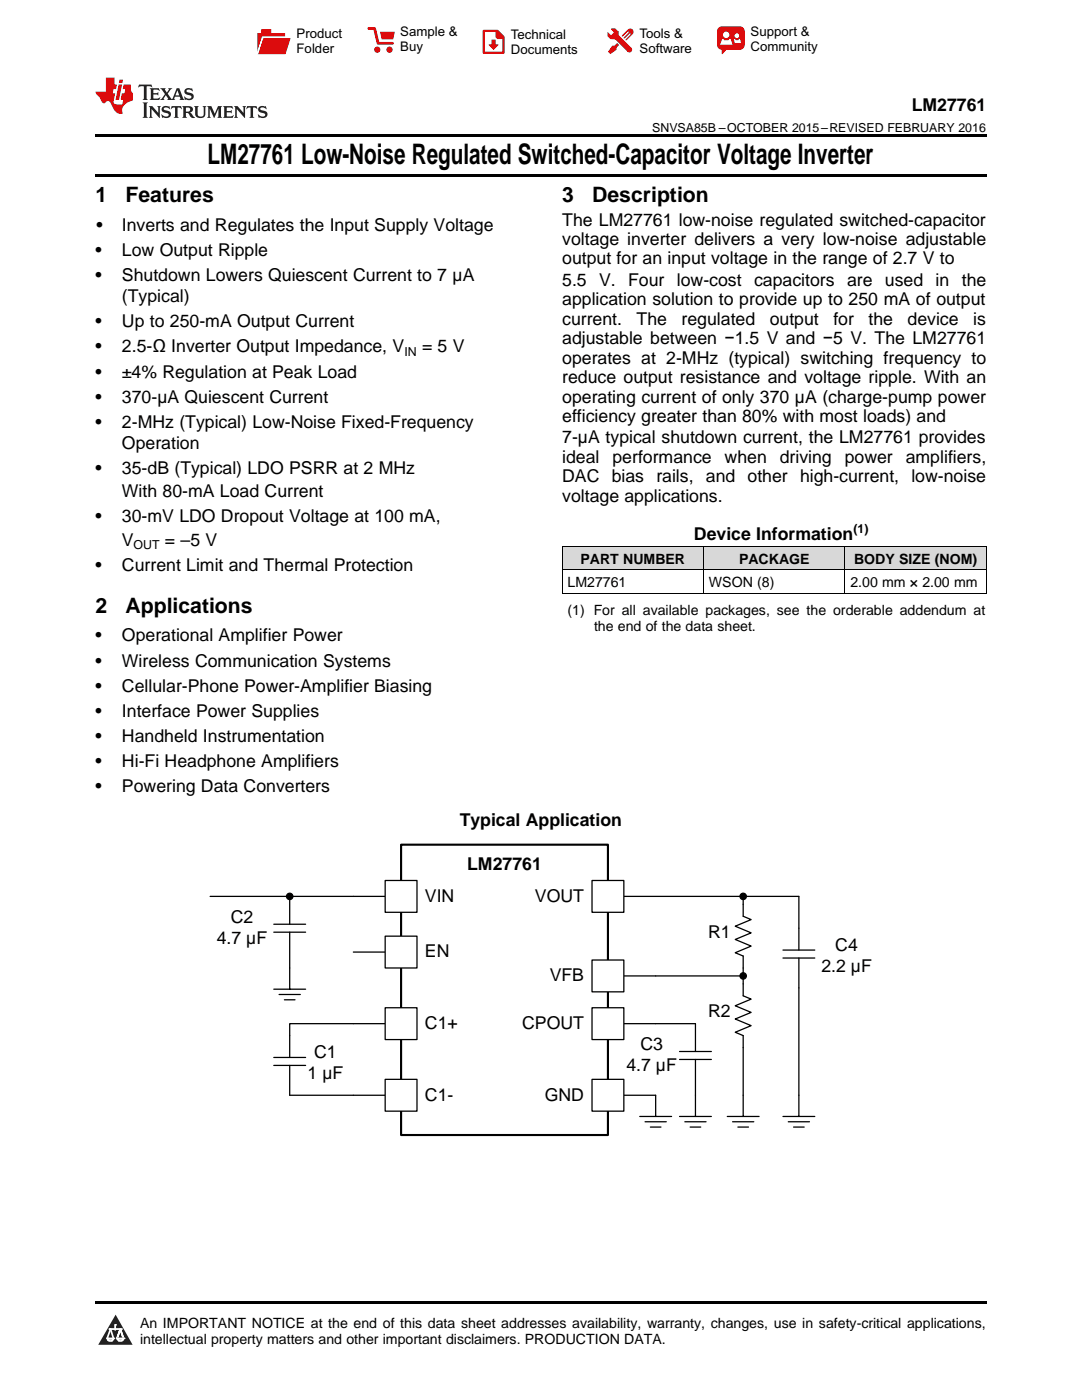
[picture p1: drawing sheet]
<svg xmlns="http://www.w3.org/2000/svg" width="216mm" height="279mm" viewBox="0 0 216 279" stroke-linecap="round" stroke-linejoin="round" font-family="sans-serif">
<defs><g id="words">
<text font-size="5.6" x="41.4" y="32.8">LM27761 Low-Noise Regulated Switched-Capacitor Voltage Inverter</text>
<g font-size="4.2">
<text x="19" y="40.4">1</text>
<text x="25" y="40.4">Features</text>
<text x="112.2" y="40.4">3</text>
<text x="118.2" y="40.4">Description</text>
<text x="19" y="122.3">2</text>
<text x="25" y="122.3">Applications</text>
</g>
<g font-size="3.5">
<text x="181.9" y="22.2">LM27761</text>
<text x="19.2" y="46.1">•</text>
<text x="24.3" y="46.1">Inverts and Regulates the Input Supply Voltage</text>
<text x="112.2" y="45">The LM27761 low-noise regulated switched-capacitor</text>
<text x="19" y="51.1">•</text>
<text x="24.3" y="51.1">Low Output Ripple</text>
<text x="112.2" y="48.9">voltage inverter delivers a very low-noise adjustable</text>
<text x="112.2" y="52.8">output for an input voltage in the range of 2.7 V to</text>
<text x="19" y="56.1">•</text>
<text x="24.3" y="56.1">Shutdown Lowers Quiescent Current to 7 µA</text>
<text x="112.2" y="57">5.5</text>
<text x="119.6" y="57">V.</text>
<text x="125.3" y="57">Four</text>
<text x="135.1" y="57">low-cost</text>
<text x="150.5" y="57">capacitors are</text>
<text x="176.6" y="57">used in</text>
<text x="191.9" y="57">the</text>
<text x="19" y="65.3">•</text>
<text x="24.3" y="60.3">(Typical)</text>
<text x="24.3" y="65.3">Up to 250-mA Output Current</text>
<text x="112.2" y="60.9">application solution to provide up to 250 mA of output</text>
<text x="112.2" y="64.8">current.</text>
<text x="127" y="64.8">The</text>
<text x="136" y="64.8">regulated</text>
<text x="153.6" y="64.8">output</text>
<text x="166.3" y="64.8">for</text>
<text x="173.3" y="64.8">the</text>
<text x="181.1" y="64.8">device</text>
<text x="194.2" y="64.8">is</text>
<text x="19" y="70.3">•</text>
<text x="24.3" y="70.3">2.5-Ω Inverter Output Impedance, V</text>
<text x="84.2" y="70.3">= 5 V</text>
<text x="112.2" y="68.7">adjustable between −1.5 V and −5 V. The LM27761</text>
<text x="19" y="75.4">•</text>
<text x="24.3" y="75.4">±4% Regulation at Peak Load</text>
<text x="112.2" y="72.6">operates at 2-MHz (typical) switching frequency to</text>
<text x="112.2" y="76.4">reduce output resistance and voltage ripple. With an</text>
<text x="19" y="80.4">•</text>
<text x="24.3" y="80.4">370-µA Quiescent Current</text>
<text x="112.2" y="80.3">operating current of only 370 µA (charge-pump power</text>
<text x="19" y="85.4">•</text>
<text x="24.3" y="85.4">2-MHz (Typical) Low-Noise Fixed-Frequency</text>
<text x="24.3" y="89.6">Operation</text>
<text x="112.2" y="84.2">efficiency greater than 80% with most loads) and</text>
<text x="112.2" y="88.5">7-µA typical shutdown current, the LM27761 provides</text>
<text x="19" y="94.6">•</text>
<text x="24.3" y="94.6">35-dB (Typical) LDO PSRR at 2 MHz</text>
<text x="112.2" y="92.4">ideal</text>
<text x="122.2" y="92.4">performance</text>
<text x="144.6" y="92.4">when</text>
<text x="155.6" y="92.4">driving</text>
<text x="168.6" y="92.4">power</text>
<text x="180.7" y="92.4">amplifiers,</text>
<text x="24.3" y="99.2">With 80-mA Load Current</text>
<text x="112.2" y="96.2">DAC bias rails, and other high-current, low-noise</text>
<text x="112.2" y="100.1">voltage applications.</text>
<text x="19" y="104.2">•</text>
<text x="24.3" y="104.2">30-mV LDO Dropout Voltage at 100 mA,</text>
<text x="138.5" y="107.8">Device Information</text>
<text x="19" y="113.9">•</text>
<text x="24.3" y="108.9">V</text>
<text x="24.3" y="113.9">Current Limit and Thermal Protection</text>
<text x="32.9" y="108.9">= –5 V</text>
<text x="19" y="128">•</text>
<text x="24.3" y="128">Operational Amplifier Power</text>
<text x="19" y="133">•</text>
<text x="24.3" y="133">Wireless Communication Systems</text>
<text x="19" y="138">•</text>
<text x="19" y="143.1">•</text>
<text x="24.3" y="138">Cellular-Phone Power-Amplifier Biasing</text>
<text x="24.3" y="143.1">Interface Power Supplies</text>
<text x="19" y="148.1">•</text>
<text x="24.3" y="148.1">Handheld Instrumentation</text>
<text x="19" y="153.1">•</text>
<text x="24.3" y="153.1">Hi-Fi Headphone Amplifiers</text>
<text x="19" y="158.1">•</text>
<text x="24.3" y="158.1">Powering Data Converters</text>
<text x="91.7" y="164.8">Typical Application</text>
<text x="93.2" y="173.6">LM27761</text>
<text x="84.8" y="180">VIN</text>
<text x="106.7" y="180">VOUT</text>
<text x="46" y="184.2">C2</text>
<text x="43.2" y="188.4">4.7 µF</text>
<text x="84.8" y="191.1">EN</text>
<text x="141.3" y="187.2">R1</text>
<text x="166.7" y="189.7">C4</text>
<text x="109.7" y="195.8">VFB</text>
<text x="163.9" y="194">2.2 µF</text>
<text x="141.3" y="203.1">R2</text>
<text x="84.8" y="205.4">C1+</text>
<text x="104.2" y="205.4">CPOUT</text>
<text x="127.8" y="209.6">C3</text>
<text x="61.4" y="215.4">1 µF</text>
<text x="62.7" y="211.2">C1</text>
<text x="125" y="213.8">4.7 µF</text>
<text x="84.8" y="219.6">C1-</text>
<text x="108.7" y="219.6">GND</text>
</g>
<g font-size="2.8">
<text x="115.8" y="112.5">PART NUMBER</text>
<text x="147.5" y="112.5">PACKAGE</text>
<text x="170.4" y="112.5">BODY SIZE (NOM)</text>
<text x="113.2" y="117.2">LM27761</text>
<text x="141.5" y="117.2">WSON (8)</text>
<text x="169.7" y="117.2">2.00 mm × 2.00 mm</text>
<text x="113.2" y="122.7">(1) For all available packages, see the orderable addendum at</text>
<text x="118.5" y="125.8">the end of the data sheet.</text>
<text x="27.9" y="265">An IMPORTANT NOTICE at the end of this data sheet addresses availability, warranty, changes, use in safety-critical applications,</text>
<text x="27.9" y="268.2">intellectual property matters and other important disclaimers. PRODUCTION DATA.</text>
</g>
<g font-size="2.6">
<text x="59.2" y="7.6">Product</text>
<text x="59.2" y="10.6">Folder</text>
<text x="79.9" y="7.3">Sample &amp;</text>
<text x="79.9" y="10.2">Buy</text>
<text x="101.9" y="7.8">Technical</text>
<text x="101.9" y="10.8">Documents</text>
<text x="127.6" y="7.6">Tools &amp;</text>
<text x="127.6" y="10.6">Software</text>
<text x="149.8" y="7.2">Support &amp;</text>
<text x="149.8" y="10.2">Community</text>
</g>
<g font-size="2.5">
<text x="130.1" y="26.3">SNVSA85B –OCTOBER 2015–REVISED FEBRUARY 2016</text>
<text x="80.7" y="71">IN</text>
<text x="170.3" y="106.4">(1)</text>
<text x="26.7" y="109.6">OUT</text>
</g>
</g></defs>
<g fill="#d8d8d8">
<path d="M112.2 109.1h28.2v4.7h-28.2z"/>
<path d="M140.4 109.1h28.2v4.7h-28.2z"/>
<path d="M168.6 109.1h28.2v4.7h-28.2z"/>
</g>
<path d="M23.1 262.4l3.4 6h-6.9z" fill="#231f20"/>
<path d="M21.4 267.1h1.2l-.3 .5h-.3a.55 .55 0 0 1-.6-.5z" fill-rule="evenodd" fill="#fff"/>
<path d="M21.4 267.1h1.2l-.3 .5h-.3a.55 .55 0 0 1-.6-.5z" fill="none" stroke="#231f20" stroke-width=".34"/>
<path d="M21.4 267.1l1.2 .1-.3 .4h-.5z" fill="none" stroke="#fff" stroke-width=".34"/>
<path d="M23 265.3h.1" fill="none" stroke="#fff" stroke-width=".34"/>
<path d="M23 264.4v.9z" fill="#fff"/>
<path d="M23 264.4v.9z" fill="none" stroke="#fff" stroke-width=".34"/>
<circle cx="23" cy="264.4" r=".17" fill="#fff"/>
<path d="M21.9 265.2h.1" fill="none" stroke="#fff" stroke-width=".34"/>
<path d="M21.9 265.2h2.3z" fill="#fff"/>
<path d="M21.9 265.2h2.3z" fill="none" stroke="#fff" stroke-width=".34"/>
<circle cx="24.2" cy="265.2" r=".17" fill="#fff"/>
<path d="M23.3 267.1h.1" fill="none" stroke="#fff" stroke-width=".34"/>
<path d="M24 265.2l-.7 1.9z" fill="#fff"/>
<path d="M24 265.2l-.7 1.9z" fill="none" stroke="#fff" stroke-width=".34"/>
<path d="M24 265.2l.7 1.9z" fill="#fff"/>
<path d="M24 265.2l.7 1.9z" fill="none" stroke="#fff" stroke-width=".34"/>
<path d="M24.6 267.1h.1" fill="none" stroke="#fff" stroke-width=".34"/>
<circle cx="21.4" cy="267.1" r=".17" fill="#fff"/>
<path d="M22.1 265.2l-.7 1.9z" fill="#fff"/>
<path d="M22.1 265.2l-.7 1.9z" fill="none" stroke="#fff" stroke-width=".34"/>
<path d="M22.1 265.2l.5 1.9z" fill="#fff"/>
<path d="M22.1 265.2l.5 1.9z" fill="none" stroke="#fff" stroke-width=".34"/>
<circle cx="22.6" cy="267.1" r=".17" fill="#fff"/>
<path d="M23.4 267.1h1.3a.65 .65 0 0 1-.7 .5 .65 .65 0 0 1-.6-.5z" fill-rule="evenodd" fill="#fff"/>
<path d="M23.4 267.1h1.3a.65 .65 0 0 1-.7 .5 .65 .65 0 0 1-.6-.5z" fill="none" stroke="#231f20" stroke-width=".34"/>
<path d="M23.4 267.1h1.3l-.4 .5h-.6z" fill="none" stroke="#fff" stroke-width=".34"/>
<path d="M23.3 267.1h.1" fill="none" stroke="#fff" stroke-width=".34"/>
<circle cx="24.7" cy="267.1" r=".17" fill="#fff"/>
<path d="M19 259.7h177.8v.5h-177.8z" fill="#000"/>
<path d="M70.5 178.9h6.4M70.5 190h6.4M70.5 204.3h6.4M70.5 218.6h6.4" fill="none" stroke="#000" stroke-width=".25"/>
<path d="M80 168.6h41.3v57.9h-41.3z" fill="none" stroke="#000" stroke-width=".42"/>
<path d="M76.9 175.7h6.3v6.4h-6.3z" fill-rule="evenodd" fill="#fff"/>
<path d="M76.9 175.7h6.3v6.4h-6.3z" fill="none" stroke="#000" stroke-width=".25"/>
<path d="M76.9 186.8h6.3v6.4h-6.3z" fill-rule="evenodd" fill="#fff"/>
<path d="M76.9 186.8h6.3v6.4h-6.3z" fill="none" stroke="#000" stroke-width=".25"/>
<path d="M76.9 201.1h6.3v6.4h-6.3z" fill-rule="evenodd" fill="#fff"/>
<path d="M76.9 201.1h6.3v6.4h-6.3z" fill="none" stroke="#000" stroke-width=".25"/>
<path d="M76.9 215.4h6.3v6.4h-6.3z" fill-rule="evenodd" fill="#fff"/>
<path d="M124.5 178.9h34.9M124.5 194.8h6.3M76.9 215.4h6.3v6.4h-6.3zM124.5 204.3h6.3M124.5 218.6h6.3" fill="none" stroke="#000" stroke-width=".25"/>
<path d="M118.1 175.7h6.4v6.4h-6.4z" fill-rule="evenodd" fill="#fff"/>
<path d="M118.1 175.7h6.4v6.4h-6.4z" fill="none" stroke="#000" stroke-width=".25"/>
<path d="M118.1 191.6h6.4v6.3h-6.4z" fill-rule="evenodd" fill="#fff"/>
<path d="M118.1 191.6h6.4v6.3h-6.4z" fill="none" stroke="#000" stroke-width=".25"/>
<path d="M118.1 201.1h6.4v6.4h-6.4z" fill-rule="evenodd" fill="#fff"/>
<path d="M118.1 201.1h6.4v6.4h-6.4z" fill="none" stroke="#000" stroke-width=".25"/>
<path d="M118.1 215.4h6.4v6.4h-6.4z" fill-rule="evenodd" fill="#fff"/>
<g fill="none" stroke="#000" stroke-width=".25">
<path d="M41.9 178.9h28.6M57.8 178.9v5.5M148.3 178.9v4l1.6 .6-3.2 1.3 3.2 1.4-3.2 1.3 3.2 1.3-3.2 1.3 1.6 .7v7.9l1.6 .7-3.2 1.3 3.2 1.3-3.2 1.4 3.2 1.3-3.2 1.3 1.6 .7v16.1M159.4 178.9v10.7M54.6 186h6.4M54.6 184.4h6.4M54.6 197.4h6.4M55.7 198.5h4.2M56.7 199.5h2.2M57.8 186v11.4M130.8 194.8h17.5M156.2 191.2h6.4"/>
<path d="M156.2 189.6h6.4M159.4 191.2v31.6M54.6 212.6h6.4M54.6 211h6.4M57.8 212.6v6h12.7M70.5 204.3h-12.7v6.7M118.1 215.4h6.4v6.4h-6.4zM130.8 218.6v4.2M130.8 204.3h8v5.5M135.6 211.4h6.3M135.6 209.8h6.3M138.8 211.4v11.4"/>
<path d="M127.7 222.8h6.3M128.7 223.9h4.2M129.8 224.9h2.1M135.6 222.8h6.3M136.7 223.9h4.2M137.7 224.9h2.1M145.1 222.8h6.4M146.2 223.9h4.2M147.2 224.9h2.2M156.2 222.8h6.4M157.3 223.9h4.2M158.3 224.9h2.2"/>
<circle cx="57.8" cy="178.9" r=".63"/>
<circle cx="148.3" cy="178.9" r=".63"/>
<circle cx="148.3" cy="194.8" r=".63"/>
</g>
<g fill="#000">
<circle cx="57.8" cy="178.9" r=".63"/>
<circle cx="148.3" cy="178.9" r=".63"/>
<circle cx="148.3" cy="194.8" r=".63"/>
</g>
<path d="M112.2 118.4h84.6M112.2 113.7h84.6M112.2 109.1h84.6M112.2 109.1v9.3M140.4 109.1v9.3M168.6 109.1v9.3M196.8 109.1v9.3" fill="none" stroke="#000" stroke-width=".2"/>
<path d="M19 34.8h177.8v.5h-177.8zM19 26.8h177.8v.6h-177.8z" fill="#000"/>
<path d="M27.7 16.9l-.1 .6 .6-.3h.5v.2v2.2l-.2 .4h1l-.2-.4v-2.2v-.2h.5l.6 .3-.2-.6zM29.9 17.6l.2 .4v1.6l-.2 .4h1.9l.1-.6a1.09 1.09 0 0 1-1.3 .1v-.6h.6l.4 .2v-.7l-.2 .2h-.8v-.6l.2-.1a1.01 1.01 0 0 1 1 .3l-.1-.6zM32 17.6l.9 1.2-1 1.2h.9l-.2-.3 .5-.7 .5 .7-.3 .3h1.7l-.2-.3 .1-.4h1l.1 .4-.2 .3h1l-.3-.4-.7-2h-.5l-1 2.2-.8-1.1 .9-1.1h-.9l.2 .2-.4 .7-.4-.7 .2-.2zM35.4 18l.4 1h-.8zM37 17.7a.66 .66 0 0 0-.2 .8 .66 .66 0 0 0 .6 .4l.7 .2 .1 .2a.8 .8 0 0 1-.7 .4 .8 .8 0 0 1-.7-.5l.1 .8 .2-.2a.94 .94 0 0 0 1.1 .1 .94 .94 0 0 0 .4-.9 1.48 1.48 0 0 0-1.3-.6v-.4a1.1 1.1 0 0 1 1.2 .2l-.2-.6-.2 .1-.5-.1zM28.5 20.4l.2 .4v2.3l-.2 .4h1l-.2-.4v-2.3l.2-.4zM29.7 21.2l.2 .4v1.5l-.2 .4h.8l-.3-.4 .1-1.3 1.6 1.8v-2l.2-.4h-.7l.2 .2v1.1l-1.2-1.3zM32.5 21.3a.66 .66 0 0 0-.2 .8 .66 .66 0 0 0 .6 .4l.6 .2 .2 .2a.8 .8 0 0 1-.8 .4 .8 .8 0 0 1-.7-.5l.2 .7 .2-.1a.94 .94 0 0 0 1 .1 .94 .94 0 0 0 .5-1 1.47 1.47 0 0 0-1.3-.6l-.1-.3a1.1 1.1 0 0 1 1.3 .2l-.2-.6-.2 .1-.5-.2zM34.3 21.2l-.2 .6a.64 .64 0 0 1 .8-.3v1.6l-.2 .4h1l-.3-.4 .1-1.6a.66 .66 0 0 1 .8 .3l-.2-.6zM36.3 21.2l.3 .4v1.5l-.3 .4h1l-.2-.2v-.7h.5l.1 .1a.8 .8 0 0 0 1.2 .7l-1-1a.62 .62 0 0 0 .6-.5 .62 .62 0 0 0-.6-.7zM37.1 21.5h.1a.48 .48 0 0 1 .6 0 .48 .48 0 0 1 .1 .6l-.2 .1-.6 .1zM38.7 21.2l.2 .2a2.29 2.29 0 0 0 .4 2 1.05 1.05 0 0 0 1.7-.7v-1.3l.2-.2h-.8l.2 .4v1.1a.61 .61 0 0 1-.6 .6 .61 .61 0 0 1-.6-.6v-1.1l.3-.4zM41.3 21.2l.3 .4v1.5l-.3 .4h.8l-.2-.4v-1.4l.8 1.9 .9-1.9v1.4l-.2 .4h.9l-.2-.4v-1.5l.2-.4h-.8l-.7 1.5-.6-1.5zM44.5 21.2l.2 .4v1.5l-.2 .4h1.9l.2-.6a1.1 1.1 0 0 1-1.4 .2v-.7h.6l.4 .2v-.6l-.2 .1-.8 .1v-.6l.2-.1a1.02 1.02 0 0 1 1.1 .2l-.2-.5zM46.7 21.2l.2 .4v1.5l-.2 .4h.8l-.3-.4 .1-1.3 1.6 1.8v-2l.2-.4h-.7l.2 .2v1.1l-1.2-1.3zM49.3 21.2l-.1 .6a.64 .64 0 0 1 .8-.3v1.6l-.3 .4h1l-.2-.4v-1.6a.66 .66 0 0 1 .8 .3l-.1-.6zM51.7 21.3a.66 .66 0 0 0-.2 .7 .66 .66 0 0 0 .7 .5l.6 .2 .1 .2a.8 .8 0 0 1-.7 .4 .8 .8 0 0 1-.7-.5l.1 .7 .2-.1a.94 .94 0 0 0 1.1 .1 .94 .94 0 0 0 .4-1 1.48 1.48 0 0 0-1.2-.6l-.1-.3a1.1 1.1 0 0 1 1.2 .2l-.2-.6-.1 .1-.6-.2z" fill="#231f20"/>
<path d="M21.1 15.5v2.8h-2v.4l.9 .9a.96 .96 0 0 0 1 1 .59 .59 0 0 1 .5-.4 .59 .59 0 0 1 .5 .3l.4 .8a1.61 1.61 0 0 0 2.1 1.3 1.63 1.63 0 0 1 1.1-2.2l.9-.3v-1.5a1.6 1.6 0 0 1-.4-1.7h-1.4l-.2 .9h.5l-.2 .8h-.5l-.2 1v.3h.5l-.2 .9h-.7a.74 .74 0 0 1-1-.6l.3-1.6h-.5l.2-.8h.5l.1-.9h-.4v-1.4zM23.7 16.9l-.7 3h.8l.6-3zM23.8 15.9l-.1 .7h.7l.2-.7z" fill="#ee1d23"/>
<g fill="#d60000">
<path d="M52.1 5.8h2v.8h2.8v4.2h-5.5v-4.2h.7z" fill-rule="evenodd"/>
<path d="M52.4 7.5h5.6l-1 3.3h-5.6z" fill-rule="evenodd"/>
</g>
<path d="M52.4 7.4h5.7l-.1 .1h-5.5l-1.1 3.3z" fill-rule="evenodd" fill="#fff"/>
<path d="M52.4 7.4h5.7l-.1 .1h-5.5l-1.1 3.3z" fill="none" stroke="#fff" stroke-width=".2"/>
<path d="M73.6 5.7h1.1l.7 2.9h2.9" fill="none" stroke="#d60000" stroke-width=".55"/>
<g fill="#d60000">
<path d="M75.8 6.3h3l-.4 1.6h-2.2z" fill-rule="evenodd"/>
<circle cx="75.3" cy="9.9" r=".62"/>
<circle cx="77.7" cy="9.9" r=".62"/>
</g>
<path d="M96.5 6.2h2.7l1.3 1.2v3.1h-4z" fill="none" stroke="#d60000" stroke-width=".44"/>
<g fill="#d60000">
<path d="M98.1 7.9h.8v1h.5l-.9 1.1-1-1v-.1h.6z" fill-rule="evenodd"/>
<path d="M98.9 6.2h.3l1.3 1.2v.4h-1.3l-.3-.4z" fill-rule="evenodd"/>
<path d="M121.9 5.7h.8l.7 .6 .1 .7 2.5 2.5-.8 .8-2.3-2.3-1.1-.2-.6-.6v-.8l.7 .6 .5-.4v-.2l-.5-.5z" fill-rule="evenodd"/>
<path d="M122.2 9.1h.4l.5-.5 .4 .4-.5 .5v.4l-1.2 .9-.5-.5z" fill-rule="evenodd"/>
<path d="M125.3 5.9a.67 .67 0 0 1 .9 0 .67 .67 0 0 1 0 .9z" fill-rule="evenodd"/>
<path d="M125.3 5.9l.9 .9-1.2 1.2h-.2v-.2l1-.9v-.2h-.2l-.9 1h-.2v-.2l.9-1 .1-.2h-.3l-.9 1h-.2v-.2z" fill-rule="evenodd"/>
<circle cx="125.6" cy="9.9" r=".54"/>
</g>
<path d="M123.3 6.3v.7" fill="none" stroke="#d60000" stroke-width=".2"/>
<g fill="#d60000">
<path d="M143.4 5.5l.6-.2h3.6a.95 .95 0 0 1 1 .9v2.8a.95 .95 0 0 1-1 .9h-3.6a.95 .95 0 0 1-.9-.9v-2.8z" fill-rule="evenodd"/>
<path d="M144 9.9h.9l-.7 .9h-.2z" fill-rule="evenodd"/>
</g>
<g fill="#fff">
<path d="M146.6 8.6h1.3z"/>
<path d="M144.1 7.8h.3l.1 .2h.8l.2-.2h.3l.4 1.1h-2.5z" fill-rule="evenodd"/>
<path d="M146.4 7.8h.3l.1 .2h.5l.2-.2h.2l.2 .8h-1.3z" fill-rule="evenodd"/>
<circle cx="144.9" cy="6.9" r=".65"/>
<circle cx="147" cy="7.1" r=".48"/>
</g>
<use href="#words"/>
</svg>
